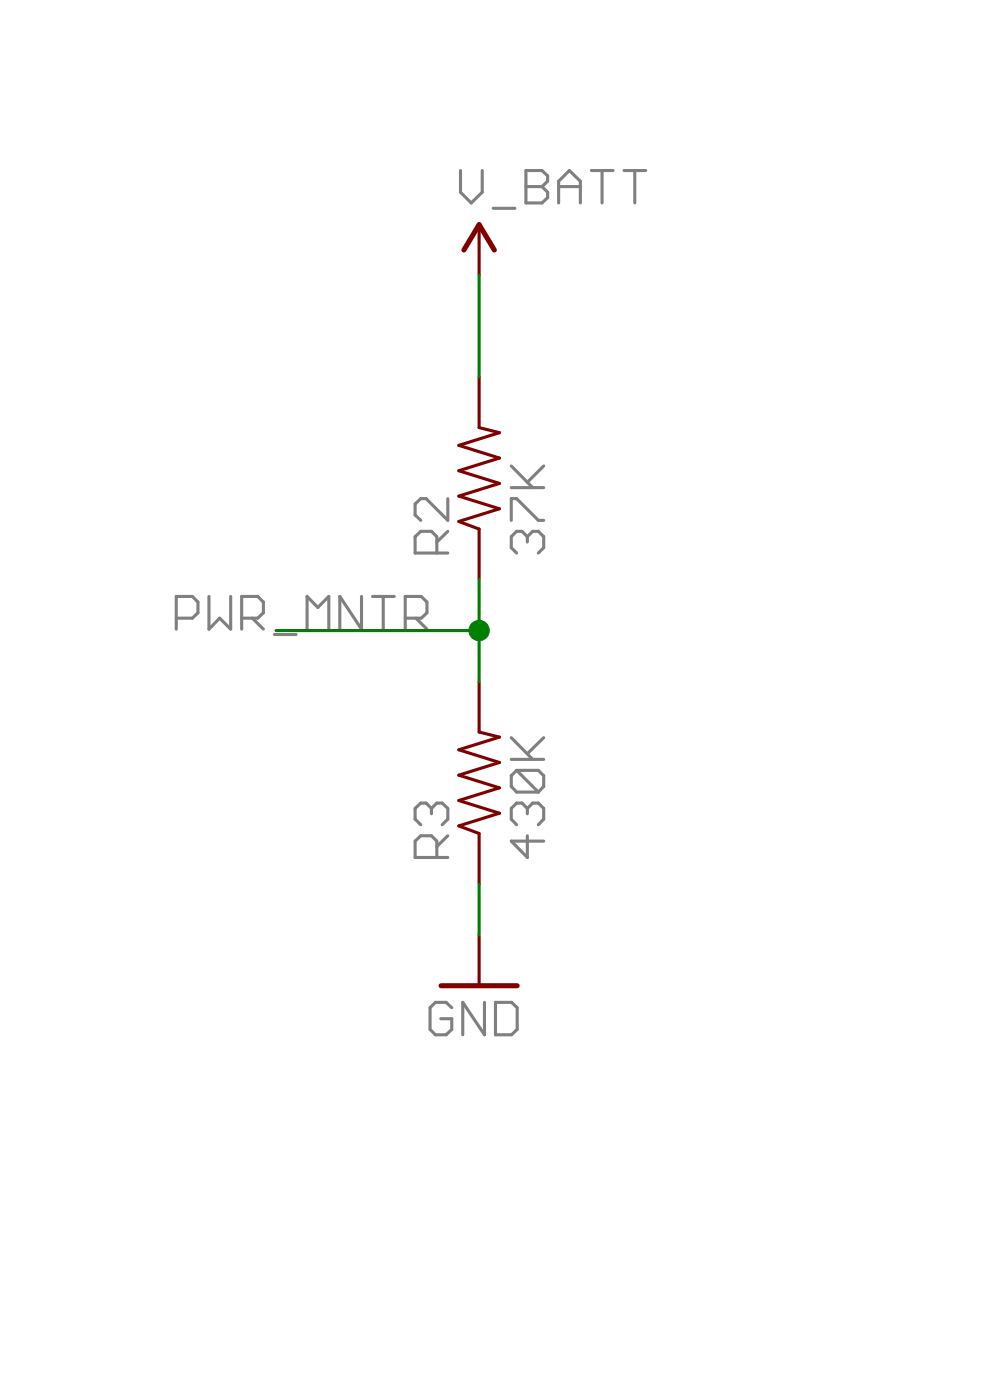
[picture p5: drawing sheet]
<svg xmlns="http://www.w3.org/2000/svg" width="74mm" height="105mm" viewBox="0 0 74 105" stroke-linecap="round" stroke-linejoin="round" font-family="sans-serif">
<g fill="none" stroke="#808080" stroke-width=".23">
<path d="M34.6 12.8v1.6l.8 .8 .8-.8v-1.6M37 15.6h1.7M39.5 12.8h1.2l.4 .4v.4l-.4 .4 .4 .4v.4l-.4 .4h-1.2zM39.5 14h1.2M41.9 14h1.7M41.9 15.2v-1.6l.8-.8 .9 .8v1.6M44.4 12.8h1.6M45.2 12.8v2.4M46.8 12.8h1.7M47.6 12.8v2.4M33.6 37.4v1.7l-1.6-1.7h-.4l-.4 .4v.9l.4 .4M33.6 39.9l-.8 .8"/>
<path d="M38.4 39.1v-1.7h.4l1.6 1.7h.4M38.4 36.6h2.4M38.4 35l1.6 1.6M40.8 35l-1.2 1.2M13.2 46.4h1.2l.5-.4v-.8l-.5-.4h-1.2v2.4M15.7 44.8v2.4l.8-.8 .8 .8v-2.4M18.1 46.4h1.2l.5-.4v-.8l-.5-.4h-1.2v2.4M18.9 46.4l.9 .8M20.6 47.6h1.6M23.1 47.2v-2.4l.8 .8 .8-.8v2.4M27.1 44.8v2.4l-1.6-2.4v2.4M28 44.8h1.6"/>
<path d="M28.8 44.8v2.4M30.4 46.4h1.2l.4-.4v-.8l-.4-.4h-1.2v2.4M31.2 46.4l.8 .8M32.8 41.5v-1.2l-.4-.4h-.8l-.4 .4v1.2h2.4M38.4 57h2.4M38.4 55.4l1.6 1.6M38.8 57.8l-.4 .5v.8l.4 .4h1.6M38.8 57.8h1.6l.4 .5v.8l-.4 .4M38.8 57.8l1.6 1.7M39.6 40.3l-.4-.4h-.4l-.4 .4v.8l.4 .4M39.6 40.3l.4-.4h.4l.4 .4v.8l-.4 .4M39.6 40.3v.4"/>
<path d="M40.8 55.4l-1.2 1.2M32.4 60.7l-.4-.4h-.4l-.4 .4v.8l.4 .4M32.4 60.7l.4-.4h.4l.4 .4v.8l-.4 .4M32.4 60.7v.4M32.8 64.4v-1.2l-.4-.4h-.8l-.4 .4v1.2h2.4M33.6 62.8l-.8 .8M33.9 75.7l-.4-.4h-.8l-.4 .4v1.6l.4 .4h.8l.4-.4v-.8h-.8M36.4 75.3v2.4l-1.7-2.4v2.4M37.2 75.3h1.2l.4 .4v1.6l-.4 .4h-1.2zM39.6 60.7l-.4-.4h-.4l-.4 .4v.8l.4 .4M39.6 60.7v.4M39.6 62.8v1.6l-1.2-1.2h2.4"/>
<path d="M39.6 60.7l.4-.4h.4l.4 .4v.8l-.4 .4"/>
</g>
<path d="M36 16.9v3.8M36 28.3v3.8l1.5 .4-3.1 .9 3.1 1-3.1 .9 3.1 1-3.1 1 3.1 .9-3.1 1 1.6 .5v3.8M36 51.2v3.8l1.5 .4-3.1 .9 3.1 1-3.1 .9 3.1 1-3.1 .9 3.1 1-3.1 .9 1.6 .6v3.8M36 70.2v3.8" fill="none" stroke="#800000" stroke-width=".23"/>
<path d="M34.8 18.8l1.2-1.9 1.1 1.9M33.1 74h5.7" fill="none" stroke="#800000" stroke-width=".38"/>
<path d="M36 20.7v7.6M20.7 47.3h15.3M36 43.5v7.7M36 66.4v3.8" fill="none" stroke="#008000" stroke-width=".23"/>
<circle cx="36" cy="47.3" r=".76" fill="#008000" stroke="#008000" stroke-width=".08"/>
</svg>
